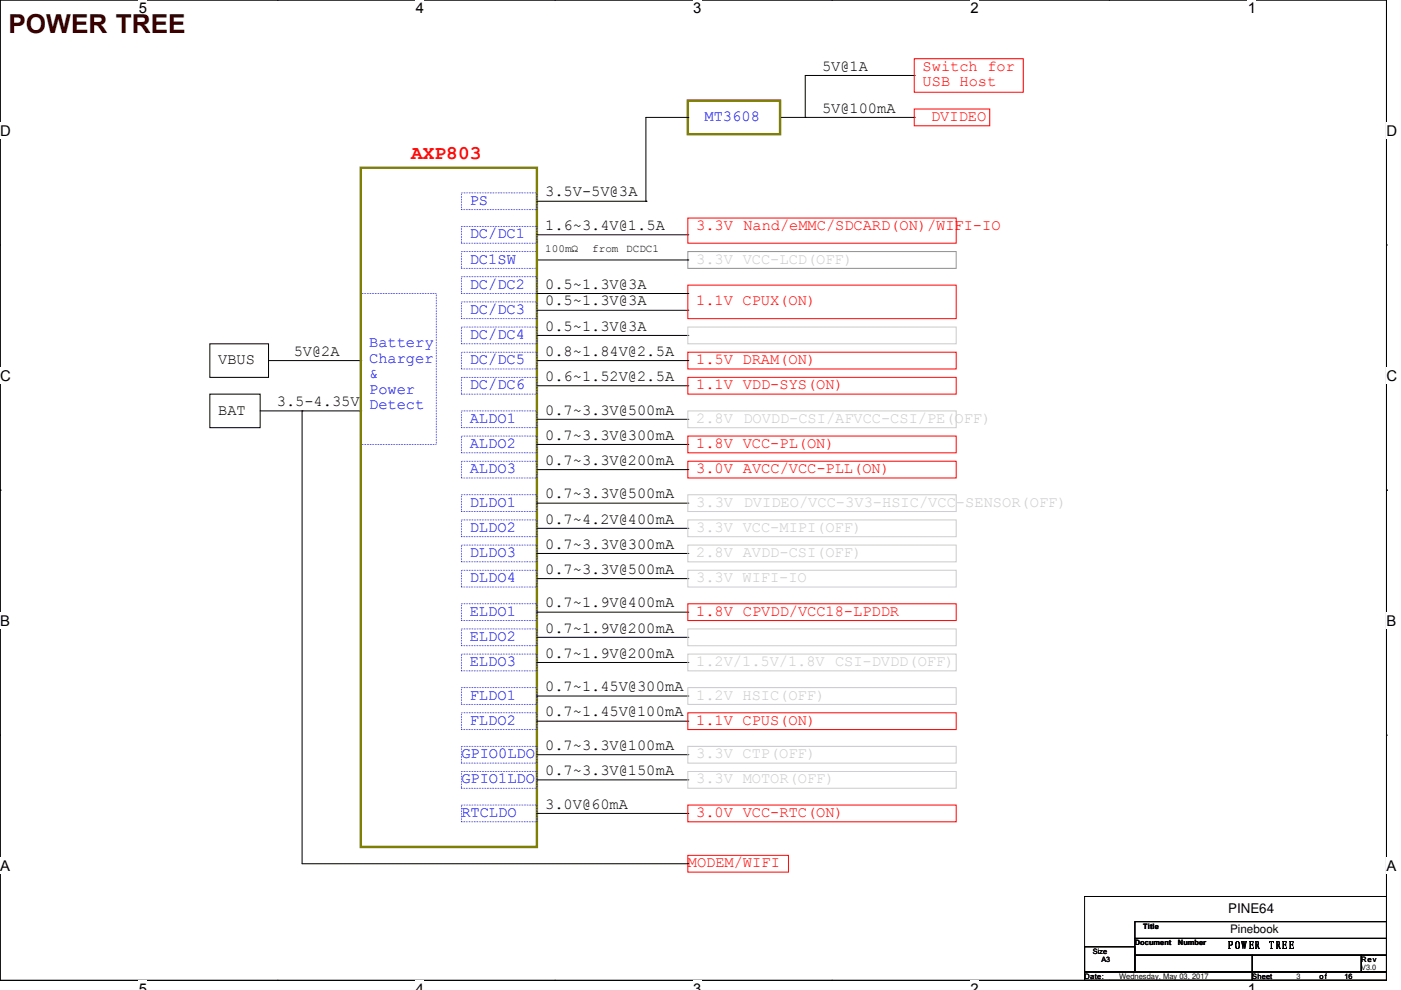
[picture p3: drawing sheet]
<svg xmlns="http://www.w3.org/2000/svg" width="297mm" height="210mm" viewBox="0 0 297 210" stroke-linecap="round" stroke-linejoin="round" font-family="sans-serif">
<defs><g id="words">
<text font-size="5.5" fill="#3f0000" x="1.8" y="6.9">POWER TREE</text>
<text font-size="4.1" fill="#f00" x="87.2" y="33.7">AXP803</text>
<g font-size="3.3">
<text x="174.3" y="15">5V@1A</text>
<text x="174.3" y="23.9">5V@100mA</text>
<text x="115.6" y="41.7">3.5V-5V@3A</text>
<text x="115.6" y="48.8">1.6~3.4V@1.5A</text>
<text x="115.6" y="64.8">0.5~1.3V@3A</text>
<text x="115.6" y="61.2">0.5~1.3V@3A</text>
<text x="115.6" y="70.1">0.5~1.3V@3A</text>
<text x="46.3" y="77.2">VBUS</text>
<text x="62.3" y="75.4">5V@2A</text>
<text x="115.6" y="75.4">0.8~1.84V@2.5A</text>
<text x="115.6" y="80.8">0.6~1.52V@2.5A</text>
<text x="46.3" y="87.9">BAT</text>
<text x="58.7" y="86.1">3.5-4.35V</text>
<text x="115.6" y="87.9">0.7~3.3V@500mA</text>
<text x="115.6" y="93.2">0.7~3.3V@300mA</text>
<text x="115.6" y="98.6">0.7~3.3V@200mA</text>
<text x="115.6" y="105.7">0.7~3.3V@500mA</text>
<text x="115.6" y="111">0.7~4.2V@400mA</text>
<text x="115.6" y="116.3">0.7~3.3V@300mA</text>
<text x="115.6" y="121.7">0.7~3.3V@500mA</text>
<text x="115.6" y="128.8">0.7~1.9V@400mA</text>
<text x="115.6" y="134.1">0.7~1.9V@200mA</text>
<text x="115.6" y="139.4">0.7~1.9V@200mA</text>
<text x="115.6" y="146.6">0.7~1.45V@300mA</text>
<text x="115.6" y="151.9">0.7~1.45V@100mA</text>
<text x="115.6" y="159">0.7~3.3V@100mA</text>
<text x="115.6" y="164.3">0.7~3.3V@150mA</text>
<text x="115.6" y="171.4">3.0V@60mA</text>
</g>
<g font-size="3.3" fill="#f00">
<text x="195.6" y="15">Switch for</text>
<text x="195.6" y="18.2">USB Host</text>
<text x="197.4" y="25.6">DVIDEO</text>
<text x="147.6" y="48.8">3.3V Nand/eMMC/SDCARD(ON)/WIFI-IO</text>
<text x="147.6" y="64.8">1.1V CPUX(ON)</text>
<text x="147.6" y="77.2">1.5V DRAM(ON)</text>
<text x="147.6" y="82.6">1.1V VDD-SYS(ON)</text>
<text x="147.6" y="95">1.8V VCC-PL(ON)</text>
<text x="147.6" y="100.3">3.0V AVCC/VCC-PLL(ON)</text>
<text x="147.6" y="130.6">1.8V CPVDD/VCC18-LPDDR</text>
<text x="147.6" y="153.7">1.1V CPUS(ON)</text>
<text x="147.6" y="173.2">3.0V VCC-RTC(ON)</text>
<text x="145.8" y="183.9">MODEM/WIFI</text>
</g>
<g font-size="3.3" fill="#00f">
<text x="149.4" y="25.7">MT3608</text>
<text x="99.6" y="43.4">PS</text>
<text x="99.6" y="50.5">DC/DC1</text>
<text x="99.6" y="55.9">DC1SW</text>
<text x="99.6" y="61.2">DC/DC2</text>
<text x="99.6" y="66.5">DC/DC3</text>
<text x="99.6" y="71.9">DC/DC4</text>
<text x="78.3" y="73.7">Battery</text>
<text x="78.3" y="76.9">Charger</text>
<text x="99.6" y="77.2">DC/DC5</text>
<text x="78.3" y="80.2">&amp;</text>
<text x="78.3" y="83.4">Power</text>
<text x="99.6" y="82.6">DC/DC6</text>
<text x="78.3" y="86.7">Detect</text>
<text x="99.6" y="89.7">ALDO1</text>
<text x="99.6" y="95">ALDO2</text>
<text x="99.6" y="100.3">ALDO3</text>
<text x="99.6" y="107.4">DLDO1</text>
<text x="99.6" y="112.8">DLDO2</text>
<text x="99.6" y="118.1">DLDO3</text>
<text x="99.6" y="123.4">DLDO4</text>
<text x="99.6" y="130.6">ELDO1</text>
<text x="99.6" y="135.9">ELDO2</text>
<text x="99.6" y="141.2">ELDO3</text>
<text x="99.6" y="148.3">FLDO1</text>
<text x="99.6" y="153.7">FLDO2</text>
<text x="97.8" y="160.8">GPIO0LDO</text>
<text x="97.8" y="166.1">GPIO1LDO</text>
<text x="97.8" y="173.2">RTCLDO</text>
</g>
<g font-size="3.3" fill="#cbcbcb">
<text x="147.6" y="55.9">3.3V VCC-LCD(OFF)</text>
<text x="147.6" y="89.7">2.8V DOVDD-CSI/AFVCC-CSI/PE(OFF)</text>
<text x="147.6" y="107.4">3.3V DVIDEO/VCC-3V3-HSIC/VCC-SENSOR(OFF)</text>
<text x="147.6" y="112.8">3.3V VCC-MIPI(OFF)</text>
<text x="147.6" y="118.1">2.8V AVDD-CSI(OFF)</text>
<text x="147.6" y="123.4">3.3V WIFI-IO</text>
<text x="147.6" y="141.2">1.2V/1.5V/1.8V CSI-DVDD(OFF)</text>
<text x="147.6" y="148.3">1.2V HSIC(OFF)</text>
<text x="147.6" y="160.8">3.3V CTP(OFF)</text>
<text x="147.6" y="166.1">3.3V MOTOR(OFF)</text>
</g>
<g font-size="3.1">
<text x="29.4" y="2.8">5</text>
<text x="88.2" y="2.8">4</text>
<text x="147" y="2.8">3</text>
<text x="205.7" y="2.8">2</text>
<text x="264.5" y="2.8">1</text>
<text x="0" y="28.7">D</text>
<text x="294" y="28.7">D</text>
<text x="0" y="80.7">C</text>
<text x="294" y="80.7">C</text>
<text x="0" y="132.7">B</text>
<text x="294" y="132.7">B</text>
<text x="0" y="184.6">A</text>
<text x="294" y="184.6">A</text>
<text x="29.4" y="210.7">5</text>
<text x="88.2" y="210.7">4</text>
<text x="147" y="210.7">3</text>
<text x="205.7" y="210.7">2</text>
<text x="264.5" y="210.7">1</text>
</g>
<text font-size="2.8" x="260.4" y="193.5">PINE64</text>
<text font-size="2.5" x="260.8" y="197.9">Pinebook</text>
<text font-size="2.4" x="260.2" y="201.1">POWER TREE</text>
<g font-size="2.3">
<text x="115.6" y="53.5">100mΩ</text>
<text x="125.6" y="53.5">from DCDC1</text>
</g>
<g font-size="1.6">
<text x="242.4" y="196.9">Title</text>
<text x="231.7" y="202.2">Size</text>
<text x="233.5" y="204">A3</text>
<text x="240.6" y="200.4">Document</text>
<text x="249.8" y="200.4">Number</text>
<text x="288.6" y="204">Rev</text>
<text x="229.9" y="207.5">Date:</text>
<text x="237.3" y="207.5">Wednesday, May 03, 2017</text>
<text x="265.5" y="207.5">Sheet</text>
<text x="274.9" y="207.5">3</text>
<text x="279.7" y="207.5">of</text>
<text x="285.1" y="207.5">16</text>
<text x="288.6" y="205.7">V3.0</text>
</g>
</g></defs>
<path d="M0 0h294v207.9h-294z" fill="none" stroke="#000" stroke-width=".21"/>
<g fill="#fff">
<path d="M29.4 0h1.8v3.5h-1.8z"/>
<path d="M29.4 207.9h1.8v2.1h-1.8z"/>
</g>
<path d="M58.8 0h.1M58.8 207.9h.1" fill="none" stroke="#000" stroke-width=".21"/>
<g fill="#fff">
<path d="M88.2 0h1.7v3.5h-1.7z"/>
<path d="M88.2 207.9h1.7v2.1h-1.7z"/>
</g>
<path d="M117.6 0h.1M117.6 207.9h.1" fill="none" stroke="#000" stroke-width=".21"/>
<g fill="#fff">
<path d="M147 0h1.7v3.5h-1.7z"/>
<path d="M147 207.9h1.7v2.1h-1.7z"/>
</g>
<path d="M176.4 0h.1M176.4 207.9h.1" fill="none" stroke="#000" stroke-width=".21"/>
<g fill="#fff">
<path d="M205.7 0h1.8v3.5h-1.8z"/>
<path d="M205.7 207.9h1.8v2.1h-1.8z"/>
</g>
<path d="M235.2 0h.1M235.2 207.9h.1" fill="none" stroke="#000" stroke-width=".21"/>
<g fill="#fff">
<path d="M264.5 0h1.8v3.5h-1.8z"/>
<path d="M264.5 207.9h1.8v2.1h-1.8z"/>
<path d="M0 26h2.3v3.4h-2.3z"/>
<path d="M294 26h2.2v3.4h-2.2z"/>
<path d="M0 77.9h2.3v3.5h-2.3z"/>
<path d="M294 77.9h2.2v3.5h-2.2z"/>
</g>
<path d="M0 51.9h.1M294 51.9h.1" fill="none" stroke="#000" stroke-width=".21"/>
<g fill="#fff">
<path d="M0 129.9h2.1v3.4h-2.1z"/>
<path d="M294 129.9h2v3.4h-2z"/>
</g>
<path d="M0 103.9h.1M294 103.9h.1" fill="none" stroke="#000" stroke-width=".21"/>
<g fill="#fff">
<path d="M0 181.8h2.1v3.5h-2.1z"/>
<path d="M294 181.8h2v3.5h-2z"/>
</g>
<g fill="none" stroke="#000" stroke-width=".21">
<path d="M193.8 16h.1M193.8 16h-23.1v8.9M145.8 24.9h.1M145.8 24.9h-8.9v17.8M165.4 24.9h28.4M170.7 24.9h.1M193.8 24.9h.1M113.8 55.1h32M113.8 49.8h32M113.8 42.7h23.1M136.9 42.7h.1M145.8 55.1h.1"/>
<path d="M145.8 49.8h.1M44.5 72.9h12.4v7.1h-12.4zM56.9 76.5h19.6M76.5 76.5h.1M113.8 76.5h32M113.8 65.8h32M113.8 71.1h32M113.8 62.2h32M145.8 76.5h.1M145.8 65.8h.1M145.8 71.1h.1M145.8 62.2h.1"/>
<path d="M44.5 83.6h10.7v7.1h-10.7zM55.2 87.1h21.3M64 87.1h.1M64 87.1v96h81.8M76.5 87.1h.1M113.8 81.8h32M113.8 88.9h32M113.8 94.2h32M113.8 99.6h32M145.8 81.8h.1M145.8 88.9h.1M145.8 94.2h.1"/>
<path d="M145.8 99.6h.1M113.8 106.7h32M113.8 112h32M113.8 117.3h32M145.8 106.7h.1M145.8 112h.1M145.8 117.3h.1M113.8 129.8h32M113.8 122.7h32M113.8 135.1h32M145.8 129.8h.1M145.8 122.7h.1"/>
<path d="M145.8 135.1h.1M0 155.9h.1M113.8 140.5h32M113.8 147.6h32M113.8 152.9h32M145.8 140.5h.1M145.8 147.6h.1M145.8 152.9h.1M294 155.9h.1M113.8 160h32M113.8 165.4h32M113.8 172.5h32"/>
<path d="M145.8 160h.1M145.8 165.4h.1M145.8 172.5h.1M145.8 183.1h.1M230 190.1h64v17.8h-64zM240.6 199h53.4v3.5h-53.4zM240.6 195.4h53.4v3.6h-53.4zM230 206.1h35.5v1.8h-35.5zM230 200.7h10.6v5.4h-10.6zM240.6 202.5h24.9v3.6h-24.9zM265.5 206.1h28.5v1.8h-28.5zM265.5 202.5h23.1v3.6h-23.1z"/>
<path d="M288.6 202.5h5.4v3.6h-5.4z"/>
</g>
<path d="M193.8 12.4h23.2v7.2h-23.2zM193.8 23.1h16v3.6h-16zM145.8 46.2h56.9v5.4h-56.9zM145.8 74.7h56.9v3.5h-56.9zM145.8 60.5h56.9v7.1h-56.9zM145.8 80h56.9v3.6h-56.9zM145.8 92.5h56.9v3.5h-56.9zM145.8 97.8h56.9v3.5h-56.9zM145.8 128h56.9v3.6h-56.9zM145.8 151.1h56.9v3.6h-56.9zM145.8 170.7h56.9v3.5h-56.9zM145.8 181.4h21.4v3.5h-21.4z" fill="none" stroke="#f00" stroke-width=".21"/>
<path d="M145.8 53.3h56.9v3.6h-56.9z" fill="none" stroke="#919191" stroke-width=".21"/>
<g fill="none" stroke="#00f" stroke-width=".21" stroke-dasharray="0 .3">
<path d="M97.8 53.3h16v3.6h-16zM97.8 48h16v3.6h-16zM97.8 58.7h16v3.5h-16zM97.8 40.9h16v3.5h-16zM76.5 62.2h16v32h-16zM97.8 74.7h16v3.5h-16zM97.8 64h16v3.6h-16zM97.8 69.3h16v3.6h-16zM97.8 80h16v3.6h-16zM97.8 87.1h16v3.6h-16zM97.8 92.5h16v3.5h-16zM97.8 97.8h16v3.5h-16z"/>
<path d="M97.8 104.9h16v3.6h-16zM97.8 110.2h16v3.6h-16zM97.8 115.6h16v3.5h-16zM97.8 128h16v3.6h-16zM97.8 120.9h16v3.6h-16zM97.8 133.3h16v3.6h-16zM97.8 138.7h16v3.5h-16zM97.8 145.8h16v3.6h-16zM97.8 151.1h16v3.6h-16zM97.8 158.2h16v3.6h-16zM97.8 163.6h16v3.5h-16zM97.8 170.7h16v3.5h-16z"/>
</g>
<path d="M76.5 35.6h37.3v144h-37.3zM145.8 21.3h19.6v7.1h-19.6z" fill="none" stroke="#7f7f00" stroke-width=".51"/>
<path d="M145.8 69.3h56.9v3.6h-56.9zM145.8 87.1h56.9v3.6h-56.9zM145.8 104.9h56.9v3.6h-56.9zM145.8 110.2h56.9v3.6h-56.9zM145.8 115.6h56.9v3.5h-56.9zM145.8 120.9h56.9v3.6h-56.9zM145.8 133.3h56.9v3.6h-56.9zM145.8 138.7h56.9v3.5h-56.9zM145.8 145.8h56.9v3.6h-56.9zM145.8 158.2h56.9v3.6h-56.9zM145.8 163.6h56.9v3.5h-56.9z" fill="none" stroke="#cbcbcb" stroke-width=".21"/>
<use href="#words"/>
</svg>
